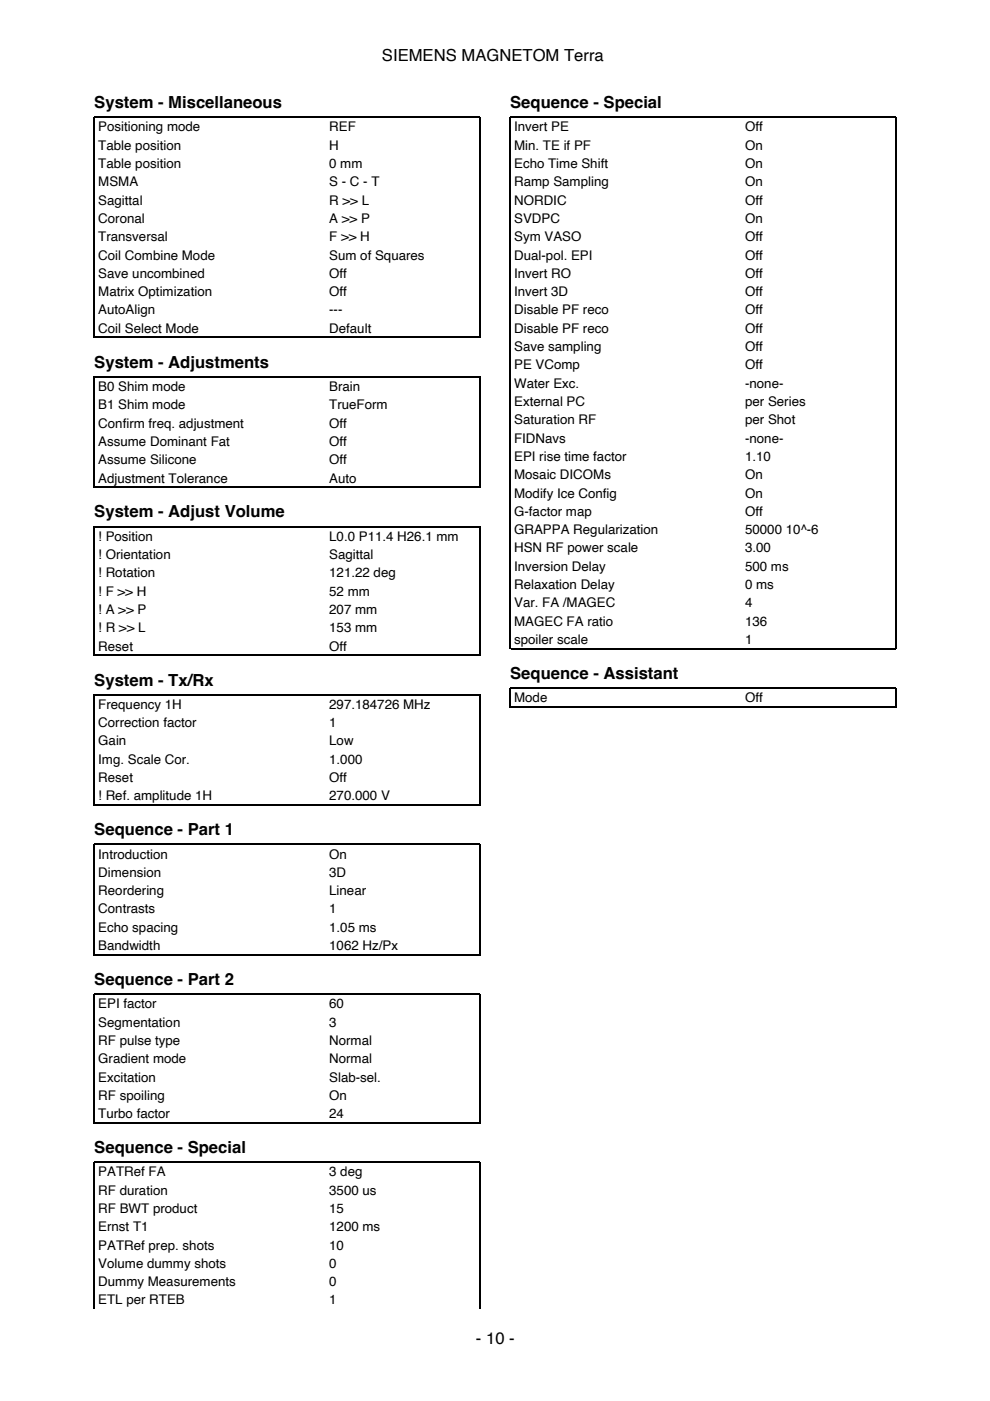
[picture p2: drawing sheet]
<svg xmlns="http://www.w3.org/2000/svg" width="210mm" height="297mm" viewBox="0 0 210 297" stroke-linecap="round" stroke-linejoin="round" font-family="sans-serif">
<defs><g id="words">
<g font-size="3.5">
<text x="81" y="12.9">SIEMENS MAGNETOM Terra</text>
<text x="20" y="22.9">System - Miscellaneous</text>
<text x="108.2" y="22.9">Sequence - Special</text>
<text x="20" y="78">System - Adjustments</text>
<text x="20" y="109.7">System - Adjust Volume</text>
<text x="108.2" y="143.9">Sequence - Assistant</text>
<text x="20" y="145.3">System - Tx/Rx</text>
<text x="20" y="177.1">Sequence - Part 1</text>
<text x="20" y="208.8">Sequence - Part 2</text>
<text x="20" y="244.5">Sequence - Special</text>
<text x="100.9" y="284.9">- 10 -</text>
</g>
<g font-size="2.8">
<text x="20.8" y="27.9">Positioning mode</text>
<text x="69.8" y="27.9">REF</text>
<text x="109" y="27.9">Invert PE</text>
<text x="158" y="27.9">Off</text>
<text x="20.8" y="31.7">Table position</text>
<text x="20.8" y="35.6">Table position</text>
<text x="69.8" y="31.7">H</text>
<text x="69.8" y="35.6">0 mm</text>
<text x="109" y="31.7">Min. TE if PF</text>
<text x="109" y="35.6">Echo Time Shift</text>
<text x="158" y="31.7">On</text>
<text x="158" y="35.6">On</text>
<text x="20.8" y="39.5">MSMA</text>
<text x="69.8" y="39.5">S - C - T</text>
<text x="109" y="39.5">Ramp Sampling</text>
<text x="158" y="39.5">On</text>
<text x="20.8" y="43.4">Sagittal</text>
<text x="20.8" y="47.3">Coronal</text>
<text x="69.8" y="43.4">R &gt;&gt; L</text>
<text x="69.8" y="47.3">A &gt;&gt; P</text>
<text x="109" y="43.4">NORDIC</text>
<text x="109" y="47.3">SVDPC</text>
<text x="158" y="43.4">Off</text>
<text x="158" y="47.3">On</text>
<text x="20.8" y="51.2">Transversal</text>
<text x="69.8" y="51.2">F &gt;&gt; H</text>
<text x="109" y="51.2">Sym VASO</text>
<text x="158" y="51.2">Off</text>
<text x="20.8" y="55">Coil Combine Mode</text>
<text x="20.8" y="58.9">Save uncombined</text>
<text x="69.8" y="55">Sum of Squares</text>
<text x="69.8" y="58.9">Off</text>
<text x="109" y="55">Dual-pol. EPI</text>
<text x="109" y="58.9">Invert RO</text>
<text x="158" y="55">Off</text>
<text x="158" y="58.9">Off</text>
<text x="20.8" y="62.8">Matrix Optimization</text>
<text x="69.8" y="62.8">Off</text>
<text x="109" y="62.8">Invert 3D</text>
<text x="158" y="62.8">Off</text>
<text x="20.8" y="66.7">AutoAlign</text>
<text x="20.8" y="70.6">Coil Select Mode</text>
<text x="69.8" y="66.7">---</text>
<text x="69.8" y="70.6">Default</text>
<text x="109" y="66.7">Disable PF reco</text>
<text x="109" y="70.6">Disable PF reco</text>
<text x="158" y="66.7">Off</text>
<text x="158" y="70.6">Off</text>
<text x="109" y="74.4">Save sampling</text>
<text x="158" y="74.4">Off</text>
<text x="20.8" y="82.9">B0 Shim mode</text>
<text x="69.8" y="82.9">Brain</text>
<text x="109" y="78.3">PE VComp</text>
<text x="109" y="82.2">Water Exc.</text>
<text x="158" y="78.3">Off</text>
<text x="158" y="82.2">-none-</text>
<text x="20.8" y="86.8">B1 Shim mode</text>
<text x="69.8" y="86.8">TrueForm</text>
<text x="109" y="86.1">External PC</text>
<text x="109" y="90">Saturation RF</text>
<text x="158" y="86.1">per Series</text>
<text x="158" y="90">per Shot</text>
<text x="20.8" y="90.7">Confirm freq. adjustment</text>
<text x="20.8" y="94.5">Assume Dominant Fat</text>
<text x="69.8" y="90.7">Off</text>
<text x="69.8" y="94.5">Off</text>
<text x="109" y="93.8">FIDNavs</text>
<text x="158" y="93.8">-none-</text>
<text x="20.8" y="98.4">Assume Silicone</text>
<text x="69.8" y="98.4">Off</text>
<text x="109" y="97.7">EPI rise time factor</text>
<text x="109" y="101.6">Mosaic DICOMs</text>
<text x="158" y="97.7">1.10</text>
<text x="158" y="101.6">On</text>
<text x="20.8" y="102.3">Adjustment Tolerance</text>
<text x="69.8" y="102.3">Auto</text>
<text x="109" y="105.5">Modify Ice Config</text>
<text x="158" y="105.5">On</text>
<text x="109" y="109.4">G-factor map</text>
<text x="109" y="113.2">GRAPPA Regularization</text>
<text x="158" y="109.4">Off</text>
<text x="158" y="113.2">50000 10^-6</text>
<text x="20.8" y="114.7">! Position</text>
<text x="20.8" y="118.5">! Orientation</text>
<text x="69.8" y="114.7">L0.0 P11.4 H26.1 mm</text>
<text x="69.8" y="118.5">Sagittal</text>
<text x="109" y="117.1">HSN RF power scale</text>
<text x="158" y="117.1">3.00</text>
<text x="20.8" y="122.4">! Rotation</text>
<text x="69.8" y="122.4">121.22 deg</text>
<text x="109" y="121">Inversion Delay</text>
<text x="109" y="124.9">Relaxation Delay</text>
<text x="158" y="121">500 ms</text>
<text x="158" y="124.9">0 ms</text>
<text x="20.8" y="126.3">! F &gt;&gt; H</text>
<text x="20.8" y="130.2">! A &gt;&gt; P</text>
<text x="69.8" y="126.3">52 mm</text>
<text x="69.8" y="130.2">207 mm</text>
<text x="109" y="128.8">Var. FA /MAGEC</text>
<text x="158" y="128.8">4</text>
<text x="20.8" y="134.1">! R &gt;&gt; L</text>
<text x="20.8" y="137.9">Reset</text>
<text x="69.8" y="134.1">153 mm</text>
<text x="69.8" y="137.9">Off</text>
<text x="109" y="132.6">MAGEC FA ratio</text>
<text x="109" y="136.5">spoiler scale</text>
<text x="158" y="132.6">136</text>
<text x="158" y="136.5">1</text>
<text x="109" y="148.9">Mode</text>
<text x="158" y="148.9">Off</text>
<text x="20.8" y="150.3">Frequency 1H</text>
<text x="20.8" y="154.2">Correction factor</text>
<text x="69.8" y="150.3">297.184726 MHz</text>
<text x="69.8" y="154.2">1</text>
<text x="20.8" y="158">Gain</text>
<text x="20.8" y="161.9">Img. Scale Cor.</text>
<text x="69.8" y="158">Low</text>
<text x="69.8" y="161.9">1.000</text>
<text x="20.8" y="165.8">Reset</text>
<text x="69.8" y="165.8">Off</text>
<text x="20.8" y="169.7">! Ref. amplitude 1H</text>
<text x="69.8" y="169.7">270.000 V</text>
<text x="20.8" y="182">Introduction</text>
<text x="20.8" y="185.9">Dimension</text>
<text x="69.8" y="182">On</text>
<text x="69.8" y="185.9">3D</text>
<text x="20.8" y="189.8">Reordering</text>
<text x="69.8" y="189.8">Linear</text>
<text x="20.8" y="193.7">Contrasts</text>
<text x="20.8" y="197.6">Echo spacing</text>
<text x="69.8" y="193.7">1</text>
<text x="69.8" y="197.6">1.05 ms</text>
<text x="20.8" y="201.4">Bandwidth</text>
<text x="69.8" y="201.4">1062 Hz/Px</text>
<text x="20.8" y="213.8">EPI factor</text>
<text x="69.8" y="213.8">60</text>
<text x="20.8" y="217.7">Segmentation</text>
<text x="20.8" y="221.5">RF pulse type</text>
<text x="69.8" y="217.7">3</text>
<text x="69.8" y="221.5">Normal</text>
<text x="20.8" y="225.4">Gradient mode</text>
<text x="69.8" y="225.4">Normal</text>
<text x="20.8" y="229.3">Excitation</text>
<text x="20.8" y="233.2">RF spoiling</text>
<text x="69.8" y="229.3">Slab-sel.</text>
<text x="69.8" y="233.2">On</text>
<text x="20.8" y="237.1">Turbo factor</text>
<text x="69.8" y="237.1">24</text>
<text x="20.8" y="249.4">PATRef FA</text>
<text x="69.8" y="249.4">3 deg</text>
<text x="20.8" y="253.3">RF duration</text>
<text x="20.8" y="257.2">RF BWT product</text>
<text x="69.8" y="253.3">3500 us</text>
<text x="69.8" y="257.2">15</text>
<text x="20.8" y="261.1">Ernst T1</text>
<text x="69.8" y="261.1">1200 ms</text>
<text x="20.8" y="264.9">PATRef prep. shots</text>
<text x="20.8" y="268.8">Volume dummy shots</text>
<text x="69.8" y="264.9">10</text>
<text x="69.8" y="268.8">0</text>
<text x="20.8" y="272.7">Dummy Measurements</text>
<text x="69.8" y="272.7">0</text>
<text x="20.8" y="276.6">ETL per RTEB</text>
<text x="69.8" y="276.6">1</text>
</g>
</g></defs>
<g fill="none" stroke="#000" stroke-width=".26">
<path d="M20 71.7v-46.9h81.8v46.9M20.1 71.5h81.6M20 103.4v-23.5h81.8v23.5M20.1 103.3h81.6M20 139.1v-27.5h81.8v27.5M20.1 138.9h81.6M108.2 137.6v-112.8h81.8v112.8M108.3 137.5h81.6M108.2 150v-4.2h81.8v4.2M108.3 149.9h81.6M20 170.8v-23.5h81.8v23.5M20.1 170.7h81.6"/>
<path d="M20 202.6v-23.6h81.8v23.6M20.1 202.4h81.6M20 238.2v-27.4h81.8v27.4M20.1 238.1h81.6M20 277.4v-31h81.8v31"/>
</g>
<use href="#words"/>
</svg>
